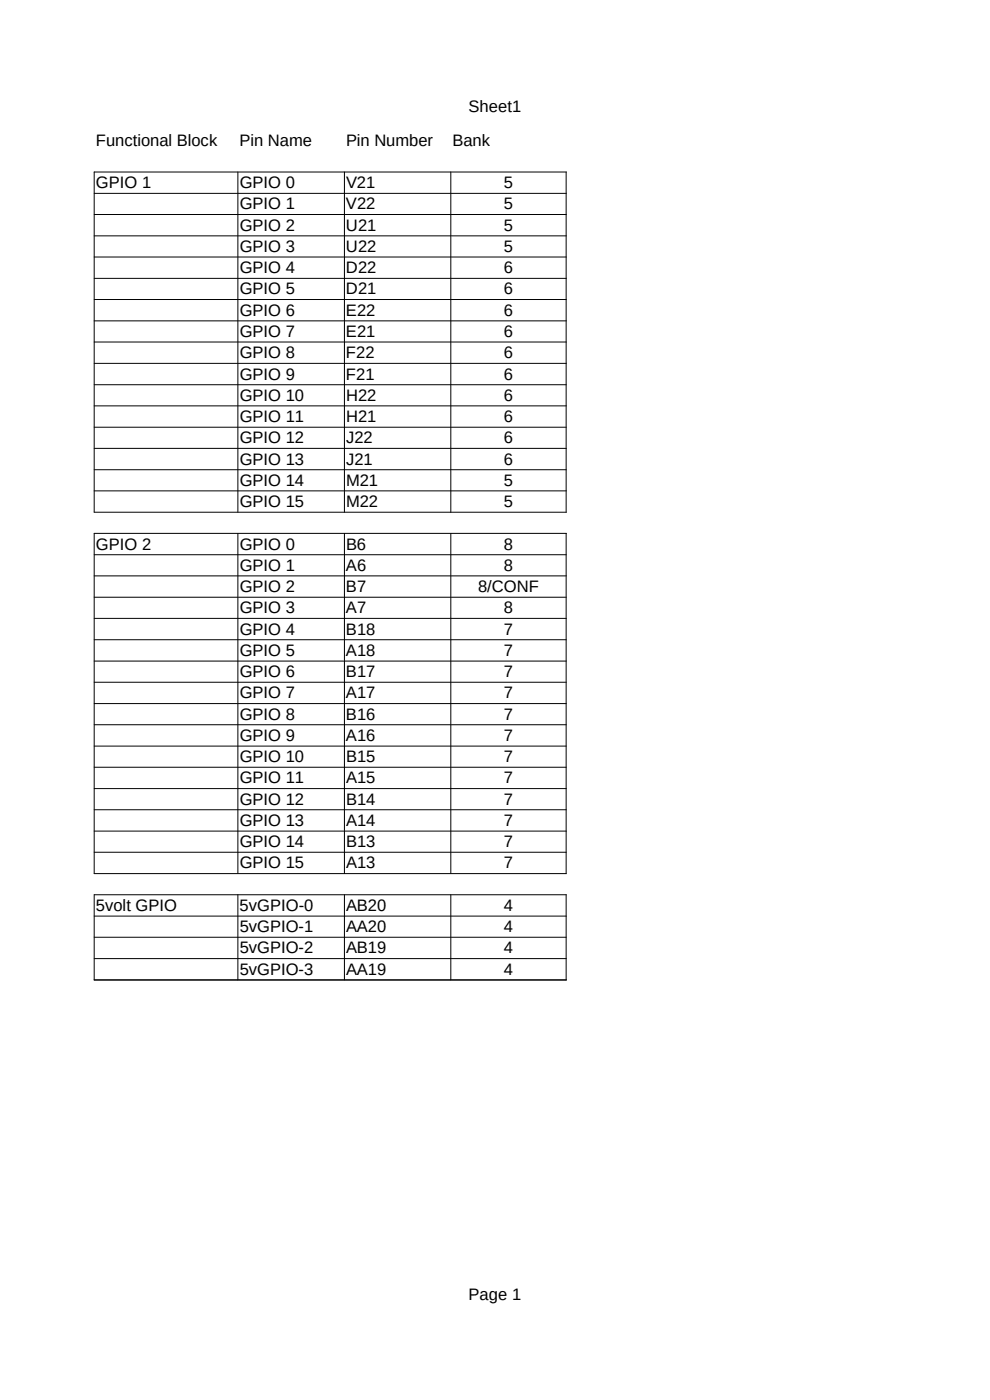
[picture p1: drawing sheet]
<svg xmlns="http://www.w3.org/2000/svg" width="210mm" height="297mm" viewBox="0 0 210 297" stroke-linecap="round" stroke-linejoin="round" font-family="sans-serif">
<defs><g id="words">
<g font-size="3.5">
<text x="99.4" y="23.7">Sheet1</text>
<text x="20.4" y="30.9">Functional Block</text>
<text x="50.8" y="30.9">Pin Name</text>
<text x="73.4" y="30.9">Pin Number</text>
<text x="96" y="30.9">Bank</text>
<text x="20.4" y="39.9">GPIO 1</text>
<text x="50.9" y="39.9">GPIO 0</text>
<text x="73.4" y="39.9">V21</text>
<text x="106.9" y="39.9">5</text>
<text x="50.8" y="44.4">GPIO 1</text>
<text x="73.4" y="44.4">V22</text>
<text x="106.9" y="44.4">5</text>
<text x="50.8" y="48.9">GPIO 2</text>
<text x="50.8" y="53.4">GPIO 3</text>
<text x="73.4" y="48.9">U21</text>
<text x="73.4" y="53.4">U22</text>
<text x="106.9" y="48.9">5</text>
<text x="106.9" y="53.4">5</text>
<text x="50.8" y="58">GPIO 4</text>
<text x="73.4" y="58">D22</text>
<text x="106.9" y="58">6</text>
<text x="50.8" y="62.4">GPIO 5</text>
<text x="73.4" y="62.4">D21</text>
<text x="106.9" y="62.4">6</text>
<text x="50.8" y="67">GPIO 6</text>
<text x="50.8" y="71.5">GPIO 7</text>
<text x="73.4" y="67">E22</text>
<text x="73.4" y="71.5">E21</text>
<text x="106.9" y="67">6</text>
<text x="106.9" y="71.5">6</text>
<text x="50.8" y="76">GPIO 8</text>
<text x="73.4" y="76">F22</text>
<text x="106.9" y="76">6</text>
<text x="50.8" y="80.5">GPIO 9</text>
<text x="73.4" y="80.5">F21</text>
<text x="106.9" y="80.5">6</text>
<text x="50.8" y="85">GPIO 10</text>
<text x="50.8" y="89.5">GPIO 11</text>
<text x="73.4" y="85">H22</text>
<text x="73.4" y="89.5">H21</text>
<text x="106.9" y="85">6</text>
<text x="106.9" y="89.5">6</text>
<text x="50.8" y="94">GPIO 12</text>
<text x="73.4" y="94">J22</text>
<text x="106.9" y="94">6</text>
<text x="50.8" y="98.6">GPIO 13</text>
<text x="73.4" y="98.6">J21</text>
<text x="106.9" y="98.6">6</text>
<text x="50.8" y="103">GPIO 14</text>
<text x="50.8" y="107.6">GPIO 15</text>
<text x="73.4" y="103">M21</text>
<text x="73.4" y="107.6">M22</text>
<text x="106.9" y="103">5</text>
<text x="106.9" y="107.6">5</text>
<text x="20.4" y="116.6">GPIO 2</text>
<text x="50.9" y="116.6">GPIO 0</text>
<text x="73.4" y="116.6">B6</text>
<text x="106.9" y="116.6">8</text>
<text x="50.8" y="121.1">GPIO 1</text>
<text x="50.8" y="125.6">GPIO 2</text>
<text x="73.4" y="121.1">A6</text>
<text x="73.4" y="125.6">B7</text>
<text x="101.4" y="125.6">8/CONF</text>
<text x="106.9" y="121.1">8</text>
<text x="50.8" y="130.1">GPIO 3</text>
<text x="73.4" y="130.1">A7</text>
<text x="106.9" y="130.1">8</text>
<text x="50.8" y="134.6">GPIO 4</text>
<text x="73.4" y="134.6">B18</text>
<text x="106.9" y="134.6">7</text>
<text x="50.8" y="139.1">GPIO 5</text>
<text x="50.8" y="143.6">GPIO 6</text>
<text x="73.4" y="139.1">A18</text>
<text x="73.4" y="143.6">B17</text>
<text x="106.9" y="139.1">7</text>
<text x="106.9" y="143.6">7</text>
<text x="50.8" y="148.2">GPIO 7</text>
<text x="73.4" y="148.2">A17</text>
<text x="106.9" y="148.2">7</text>
<text x="50.8" y="152.7">GPIO 8</text>
<text x="73.4" y="152.7">B16</text>
<text x="106.9" y="152.7">7</text>
<text x="50.8" y="157.2">GPIO 9</text>
<text x="50.8" y="161.7">GPIO 10</text>
<text x="73.4" y="157.2">A16</text>
<text x="73.4" y="161.7">B15</text>
<text x="106.9" y="161.7">7</text>
<text x="106.9" y="157.2">7</text>
<text x="50.8" y="166.2">GPIO 11</text>
<text x="73.4" y="166.2">A15</text>
<text x="106.9" y="166.2">7</text>
<text x="50.8" y="170.7">GPIO 12</text>
<text x="73.4" y="170.7">B14</text>
<text x="106.9" y="170.7">7</text>
<text x="50.8" y="175.2">GPIO 13</text>
<text x="50.8" y="179.7">GPIO 14</text>
<text x="73.4" y="175.2">A14</text>
<text x="73.4" y="179.7">B13</text>
<text x="106.9" y="175.2">7</text>
<text x="106.9" y="179.7">7</text>
<text x="50.8" y="184.2">GPIO 15</text>
<text x="73.4" y="184.2">A13</text>
<text x="106.9" y="184.2">7</text>
<text x="20.4" y="193.3">5volt GPIO</text>
<text x="50.8" y="193.3">5vGPIO-0</text>
<text x="50.8" y="197.7">5vGPIO-1</text>
<text x="73.4" y="197.7">AA20</text>
<text x="73.4" y="193.3">AB20</text>
<text x="106.9" y="197.7">4</text>
<text x="106.9" y="193.3">4</text>
<text x="50.8" y="202.3">5vGPIO-2</text>
<text x="73.4" y="202.3">AB19</text>
<text x="106.9" y="202.3">4</text>
<text x="50.8" y="206.8">5vGPIO-3</text>
<text x="73.4" y="206.8">AA19</text>
<text x="106.9" y="206.8">4</text>
<text x="99.4" y="275.7">Page 1</text>
</g>
</g></defs>
<g fill="none" stroke="#000" stroke-width=".21">
<path d="M20 36.5h100.1v72.2h-100.1zM50.5 36.5v72.2M73.1 36.5v72.2M95.6 36.5v72.2M20 41h100.1M20 45.5h100.1M20 50h100.1M20 54.5h100.1M20 59.1h100.1M20 63.5h100.1M20 68.1h100.1M20 72.6h100.1"/>
<path d="M20 77.1h100.1M20 81.6h100.1M20 86.1h100.1M20 90.6h100.1M20 95.1h100.1M20 99.7h100.1M20 113.2h100.1v72.1h-100.1zM20 104.1h100.1M20 117.7h100.1M50.5 113.2v72.1M73.1 113.2v72.1M95.6 113.2v72.1"/>
<path d="M20 122.2h100.1M20 126.7h100.1M20 131.2h100.1M20 135.7h100.1M20 140.3h100.1M20 144.7h100.1M20 149.3h100.1M20 153.8h100.1M20 158.3h100.1M20 162.8h100.1M20 167.3h100.1M20 171.8h100.1"/>
<path d="M20 176.3h100.1M20 189.8h100.1v18.1h-100.1zM20 180.8h100.1M20 194.4h100.1M20 198.8h100.1M50.5 189.8v18.1M73.1 189.8v18.1M95.6 189.8v18.1M20 203.4h100.1"/>
</g>
<use href="#words"/>
</svg>
